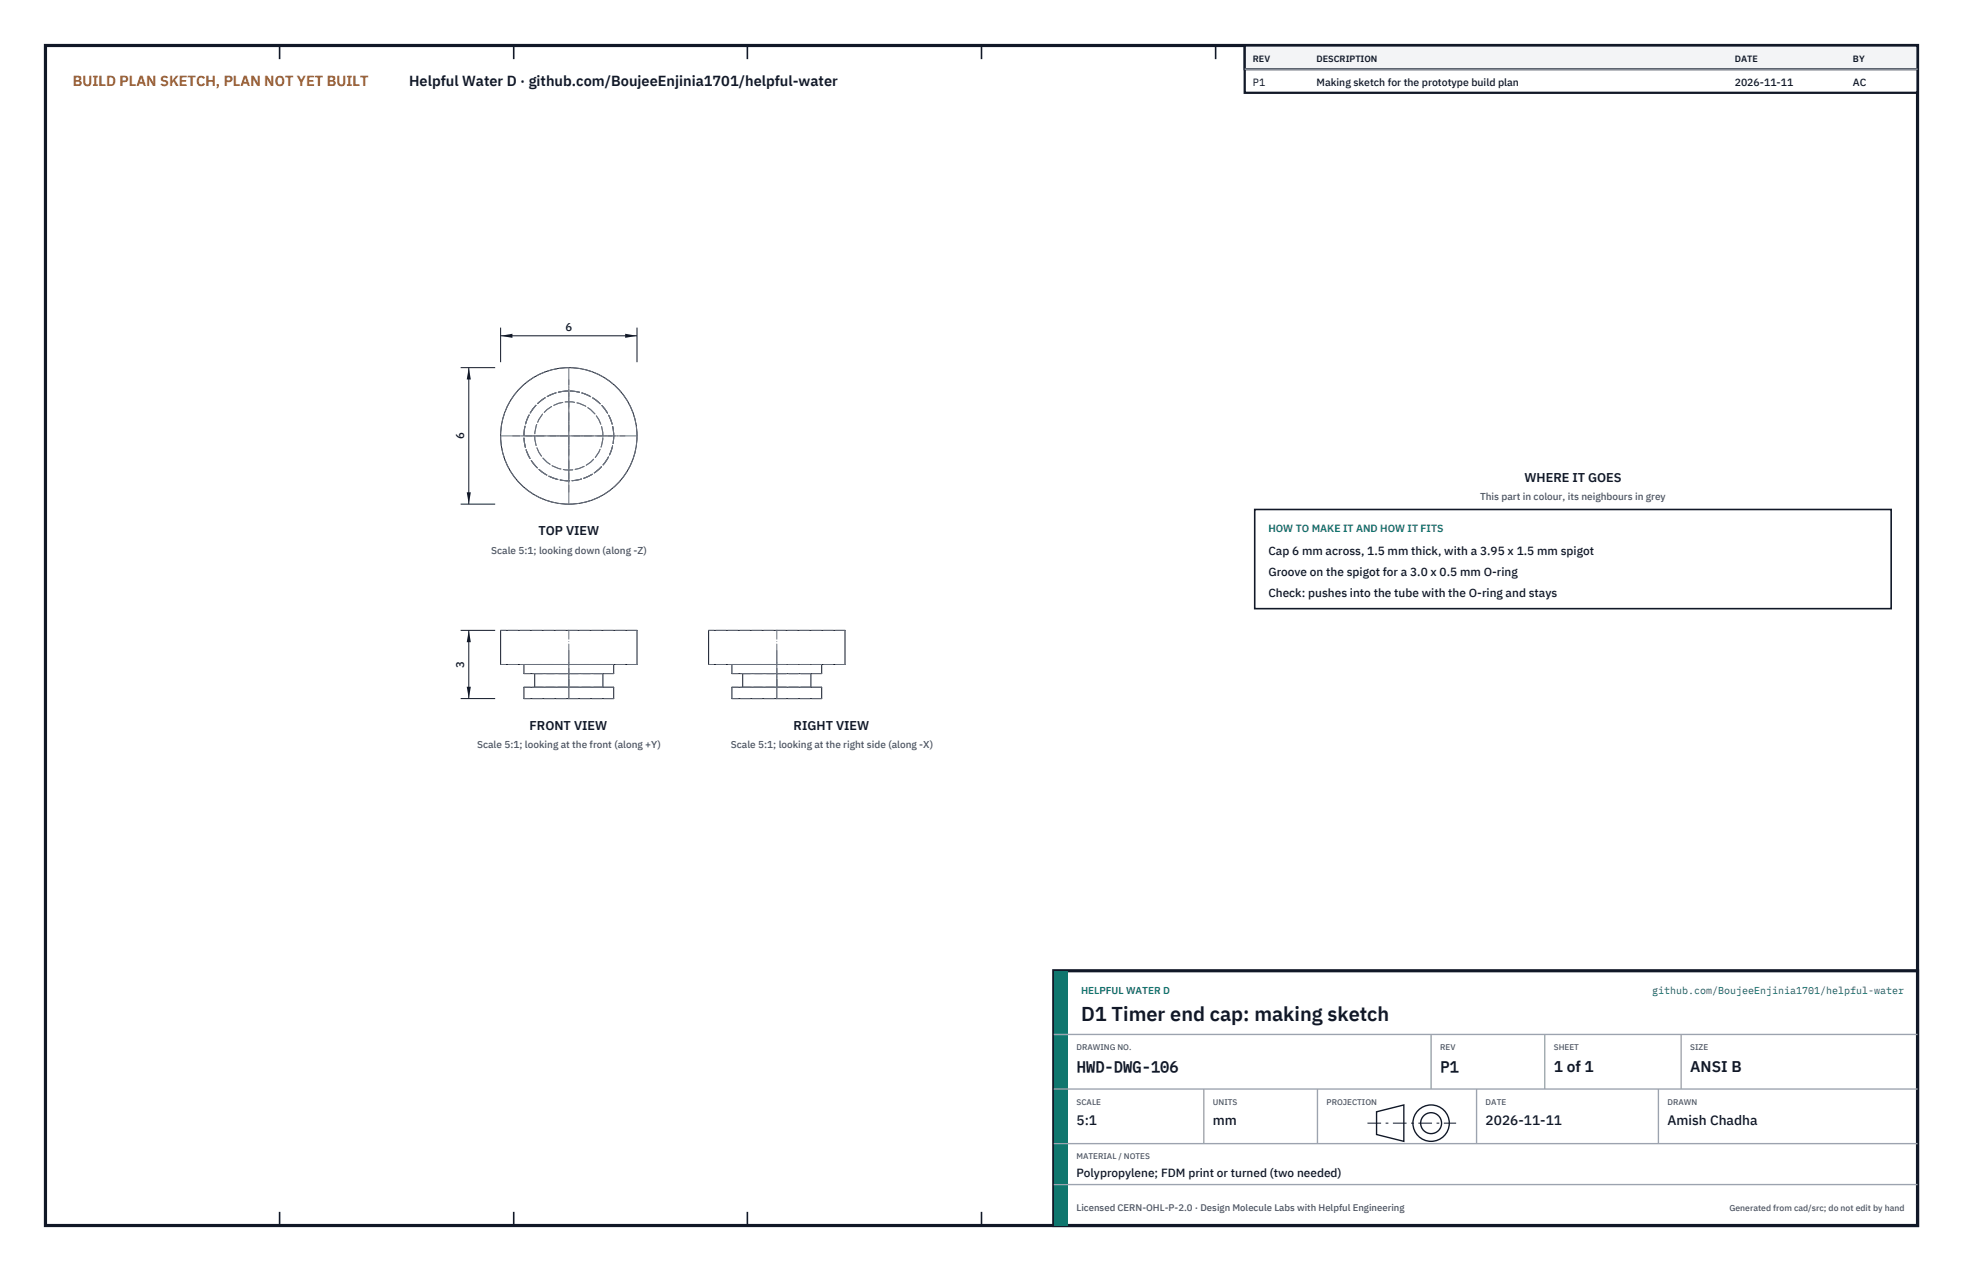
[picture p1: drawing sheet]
<svg xmlns="http://www.w3.org/2000/svg" width="432mm" height="279mm" viewBox="0 0 432 279" stroke-linecap="round" stroke-linejoin="round" font-family="sans-serif">
<defs><g id="words">
<text font-size="4.4" fill="#111827" x="237.8" y="224.4">D1 Timer end cap: making sketch</text>
<g font-size="3.4" fill="#111827">
<text x="236.8" y="235.6">HWD-DWG-106</text>
<text x="316.8" y="235.6">P1</text>
<text x="341.8" y="235.6">1 of 1</text>
<text x="371.8" y="235.6">ANSI B</text>
</g>
<text font-size="3.2" fill="#b45309" x="16" y="19">BUILD PLAN SKETCH, PLAN NOT YET BUILT</text>
<text font-size="3.2" fill="#111827" x="90" y="19">Helpful Water D · github.com/BoujeeEnjinia1701/helpful-water</text>
<g font-size="3" fill="#111827">
<text x="236.8" y="247.2">5:1</text>
<text x="266.8" y="247.2">mm</text>
<text x="326.8" y="247.2">2026-11-11</text>
<text x="366.8" y="247.2">Amish Chadha</text>
</g>
<g font-size="2.8" fill="#111827">
<text x="335.3" y="106">WHERE IT GOES</text>
<text x="118.4" y="117.7">TOP VIEW</text>
<text x="116.5" y="160.5">FRONT VIEW</text>
<text x="174.6" y="160.5">RIGHT VIEW</text>
</g>
<g font-size="2.6" fill="#111827">
<text x="279" y="122">Cap 6 mm across, 1.5 mm thick, with a 3.95 x 1.5 mm spigot</text>
<text x="279" y="126.6">Groove on the spigot for a 3.0 x 0.5 mm O-ring</text>
<text x="279" y="131.2">Check: pushes into the tube with the O-ring and stays</text>
<text x="236.8" y="258.8">Polypropylene; FDM print or turned (two needed)</text>
</g>
<g font-size="2.5" fill="#111827">
<text x="124.4" y="72.8">6</text>
<text x="102.1" y="96.6" transform="rotate(-90 102.1 96.6)">6</text>
<text x="102.1" y="146.8" transform="rotate(-90 102.1 146.8)">3</text>
</g>
<g font-size="2.3" fill="#111827">
<text x="275.6" y="18.8">P1</text>
<text x="289.6" y="18.8">Making sketch for the prototype build plan</text>
<text x="381.6" y="18.8">2026-11-11</text>
<text x="407.6" y="18.8">AC</text>
</g>
<text font-size="2.3" fill="#0f766e" x="279" y="117">HOW TO MAKE IT AND HOW IT FITS</text>
<g font-size="2.2" fill="#4b5563">
<text x="325.6" y="110">This part in colour, its neighbours in grey</text>
<text x="108" y="121.7">Scale 5:1; looking down (along -Z)</text>
<text x="104.9" y="164.4">Scale 5:1; looking at the front (along +Y)</text>
<text x="160.7" y="164.4">Scale 5:1; looking at the right side (along -X)</text>
</g>
<g font-size="2.2" fill="#0f766e">
<text x="237.8" y="218.4">HELPFUL WATER D</text>
<text x="363.4" y="218.4">github.com/BoujeeEnjinia1701/helpful-water</text>
</g>
<text font-size="2.1" fill="#4b5563" x="236.8" y="266.2">Licensed CERN-OHL-P-2.0 · Design Molecule Labs with Helpful Engineering</text>
<g font-size="2" fill="#111827">
<text x="275.6" y="13.6">REV</text>
<text x="289.6" y="13.6">DESCRIPTION</text>
<text x="381.6" y="13.6">DATE</text>
<text x="407.6" y="13.6">BY</text>
</g>
<text font-size="1.9" fill="#4b5563" x="380.4" y="266.2">Generated from cad/src; do not edit by hand</text>
<g font-size="1.8" fill="#4b5563">
<text x="236.8" y="230.8">DRAWING NO.</text>
<text x="316.8" y="230.8">REV</text>
<text x="341.8" y="230.8">SHEET</text>
<text x="371.8" y="230.8">SIZE</text>
<text x="236.8" y="242.8">SCALE</text>
<text x="266.8" y="242.8">UNITS</text>
<text x="291.8" y="242.8">PROJECTION</text>
<text x="326.8" y="242.8">DATE</text>
<text x="366.8" y="242.8">DRAWN</text>
<text x="236.8" y="254.8">MATERIAL / NOTES</text>
</g>
</g></defs>
<path d="M10 10h411.8v259.4h-411.8z" fill="none" stroke="#111827" stroke-width=".7" stroke-linecap="butt"/>
<g fill="none" stroke="#111827" stroke-width=".35">
<path d="M61.5 10v3M113 10v3M164.4 10v3M215.9 10v3M267.4 10v3M318.9 10v3M370.3 10v3M61.5 266.4v3M113 266.4v3M164.4 266.4v3M215.9 266.4v3M267.4 266.4v3"/>
<path d="M318.9 266.4v3M370.3 266.4v3"/>
</g>
<g fill="none" stroke="#111727" stroke-width=".22">
<path d="M110.1 138.6h30v7.5h-30zM155.9 138.6h30v7.5h-30zM115.2 146.1v2h19.8v-2M115.2 151.1h19.8v2.5h-19.8zM117.6 148.1v3M132.6 148.1v3M161 146.1v2h1.2h18.6v-2M161 151.1h19.8v2.5h-19.8zM163.4 148.1v3M178.4 148.1v3"/>
<circle cx="125.1" cy="95.8" r="15"/>
</g>
<g fill="none" stroke="#6a7180" stroke-width=".22" stroke-dasharray="2.1 .5">
<path d="M140.1 138.6h-30M185.9 138.6h-30M115.2 146.1h19.8M117.6 148.1h15M117.6 151.1h15M132.6 148.1h-15M132.6 151.1h-15M135 146.1h-19.8M135 148.1h-19.8M135 151.1h-19.8M135 153.6h-19.8M140.1 146.1h-30"/>
<path d="M161 146.1h9.9M163.4 148.1h7.5M163.4 151.1h7.5M170.9 146.1h9.9M170.9 148.1h7.5M170.9 151.1h7.5M178.4 148.1h-15M178.4 151.1h-15M180.8 146.1h-19.8M180.8 148.1h-19.8M180.8 151.1h-19.8M180.8 153.6h-19.8"/>
<path d="M185.9 146.1h-30"/>
<circle cx="125.1" cy="95.8" r="15"/>
<circle cx="125.1" cy="95.8" r="7.5"/>
<circle cx="125.1" cy="95.8" r="9.9"/>
</g>
<g fill="none" stroke="#6a7180" stroke-width=".22" stroke-dasharray="4.2 .5 0 .5">
<path d="M110.1 95.8h30M112.8 95.8h24.7M115.7 95.8h18.8M125.1 110.8v-30M125.1 108.2v-24.7M125.1 105.2v-18.8M125.1 153.6v-5.6M125.1 153.5v-7.9M125.1 151.2v-8.2M125.1 151v-12.4M170.9 153.6v-5.6M170.9 153.5v-7.9"/>
<path d="M170.9 151.2v-8.2M170.9 151v-12.4"/>
</g>
<path d="M110.1 72v7.6M110.1 73.8h30M140.1 72v7.6" fill="none" stroke="#111827" stroke-width=".22"/>
<path d="M110.1 73.8l2.6-.4v.9zM137.5 73.4v.9l2.6-.5z" fill="#111827"/>
<path d="M101.3 80.8h7.6M103.1 80.8v30M101.3 110.8h7.6" fill="none" stroke="#111827" stroke-width=".22"/>
<path d="M103.1 80.8l-.4 2.6h.9zM102.7 108.2h.9l-.5 2.6z" fill="#111827"/>
<path d="M101.3 138.6h7.6M103.1 138.6v15M101.3 153.6h7.6" fill="none" stroke="#111827" stroke-width=".22"/>
<path d="M103.1 138.6l-.4 2.6h.9zM102.7 151h.9l-.5 2.6z" fill="#111827"/>
<path d="M276 112h140v21.8h-140z" fill="#fff" stroke="#111827" stroke-width=".35"/>
<path d="M273.8 10h148v10.4h-148z" fill="#fff" stroke="#111827" stroke-width=".5"/>
<path d="M273.8 10h148v5.2h-148z" fill="#f3f4f6" stroke="#111827" stroke-width=".5"/>
<path d="M273.8 15.2h148" fill="none" stroke="#9ca3af" stroke-width=".3"/>
<path d="M231.8 213.4h190v56h-190z" fill="#fff" stroke="#111827" stroke-width=".7" stroke-linecap="butt"/>
<path d="M231.8 213.4h3v56h-3z" fill="#0f766e"/>
<path d="M231.8 227.4h190M231.8 239.4h190M264.8 239.4v12M289.8 239.4v12M314.8 227.4v12M324.8 239.4v12M339.8 227.4v12M364.8 239.4v12M369.8 227.4v12M231.8 251.4h190M231.8 260.4h190" fill="none" stroke="#9ca3af" stroke-width=".3"/>
<g fill="none" stroke="#111827" stroke-width=".3">
<path d="M302.8 244.4l6-1.5v8l-6-1.5z"/>
<circle cx="314.8" cy="246.9" r="4"/>
<circle cx="314.8" cy="246.9" r="2.3"/>
</g>
<path d="M300.8 246.9h19.5" fill="none" stroke="#111827" stroke-width=".22" stroke-dasharray="3 1 .6 1" stroke-linecap="butt"/>
<use href="#words"/>
</svg>
